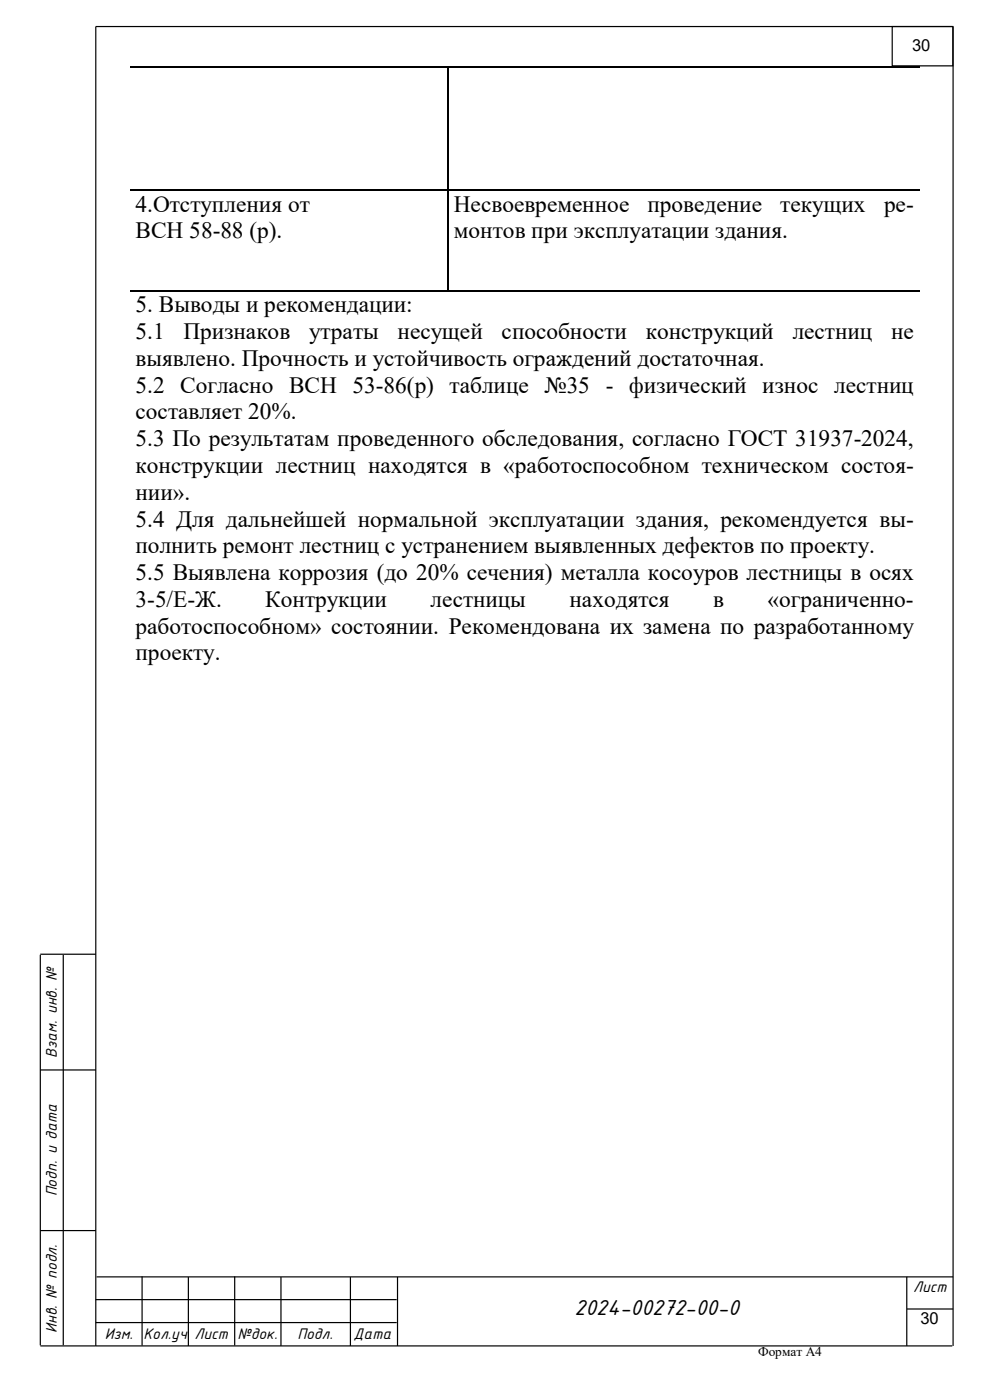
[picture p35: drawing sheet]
<svg xmlns="http://www.w3.org/2000/svg" width="210mm" height="297mm" viewBox="0 0 210 297" stroke-linecap="round" stroke-linejoin="round" font-family="sans-serif">
<defs><g id="words">
<g font-size="5">
<text x="28.7" y="44.9">4.Отступления от</text>
<text x="96.3" y="44.9">Несвоевременное</text>
<text x="137.3" y="44.9">проведение</text>
<text x="165.5" y="44.9">текущих</text>
<text x="187.6" y="44.9">ре-</text>
<text x="28.7" y="50.6">ВСН 58-88 (р).</text>
<text x="96.3" y="50.6">монтов при эксплуатации здания.</text>
<text x="28.7" y="66.3">5. Выводы и рекомендации:</text>
<text x="28.7" y="72">5.1</text>
<text x="38.9" y="72">Признаков</text>
<text x="65.6" y="72">утраты</text>
<text x="84.3" y="72">несущей</text>
<text x="106.4" y="72">способности</text>
<text x="137" y="72">конструкций</text>
<text x="168.2" y="72">лестниц</text>
<text x="189" y="72">не</text>
<text x="28.7" y="77.6">выявлено. Прочность и устойчивость ограждений достаточная.</text>
<text x="28.7" y="83.3">5.2 Согласно ВСН 53-86(р) таблице №35 - физический износ лестниц</text>
<text x="28.7" y="89">составляет 20%.</text>
<text x="28.7" y="94.7">5.3 По результатам проведенного обследования, согласно ГОСТ 31937-2024,</text>
<text x="28.7" y="100.3">конструкции лестниц находятся в «работоспособном техническом состоя-</text>
<text x="28.7" y="106">нии».</text>
<text x="28.7" y="111.7">5.4 Для дальнейшей нормальной эксплуатации здания, рекомендуется вы-</text>
<text x="28.7" y="117.4">полнить ремонт лестниц с устранением выявленных дефектов по проекту.</text>
<text x="28.7" y="123.1">5.5 Выявлена коррозия (до 20% сечения) металла косоуров лестницы в осях</text>
<text x="28.7" y="128.7">3-5/Е-Ж.</text>
<text x="56.3" y="128.7">Контрукции</text>
<text x="91.4" y="128.7">лестницы</text>
<text x="120.8" y="128.7">находятся</text>
<text x="151.3" y="128.7">в</text>
<text x="162.8" y="128.7">«ограниченно-</text>
<text x="28.7" y="134.4">работоспособном» состоянии. Рекомендована их замена по разработанному</text>
<text x="28.7" y="140.1">проекту.</text>
<text x="121.9" y="279.1">2024-00272-00-0</text>
</g>
<g font-size="3.5">
<text x="193.5" y="10.8">30</text>
<text x="12" y="224.4" transform="rotate(-90 12 224.4)">Взам. инв. №</text>
<text x="12" y="253.8" transform="rotate(-90 12 253.8)">Подп. и дата</text>
<text x="193.7" y="274.2">Лист</text>
<text x="195.3" y="280.9">30</text>
<text x="12" y="282.8" transform="rotate(-90 12 282.8)">Инв. № подл.</text>
<text x="22.2" y="284">Изм.</text>
<text x="30.4" y="284">Кол.уч</text>
<text x="41.3" y="284">Лист</text>
<text x="50.4" y="284">№док.</text>
<text x="63.1" y="284">Подл.</text>
<text x="75" y="284">Дата</text>
</g>
<text font-size="2.8" x="160.8" y="287.7">Формат А4</text>
</g></defs>
<g fill="none" stroke="#000" stroke-width=".25">
<path d="M27.5 14.2h167.6M95 14.3v25.9M189.3 5.6h12.8v8.4h-12.8zM202 5.6h-181.7v279.9M202.2 5.6v279.9M27.5 40.3h167.6M95 40.4v21.1M27.5 61.6h167.6M8.6 202.4h11.7M8.6 202.6v82.8M13.4 202.6v82.8M8.6 227h11.7"/>
<path d="M8.6 261.1h11.7M20.3 275.7h63.9M20.5 270.9h181.7M30.1 270.8v14.7M40 270.9v14.6M49.8 270.8v14.7M59.6 270.9v14.6M74.3 270.9v14.6M84.3 270.9v14.6M192.4 277.7h9.8M192.4 270.9v14.6M8.6 285.5h193.4"/>
<path d="M20.3 280.6h63.9"/>
</g>
<use href="#words"/>
</svg>
